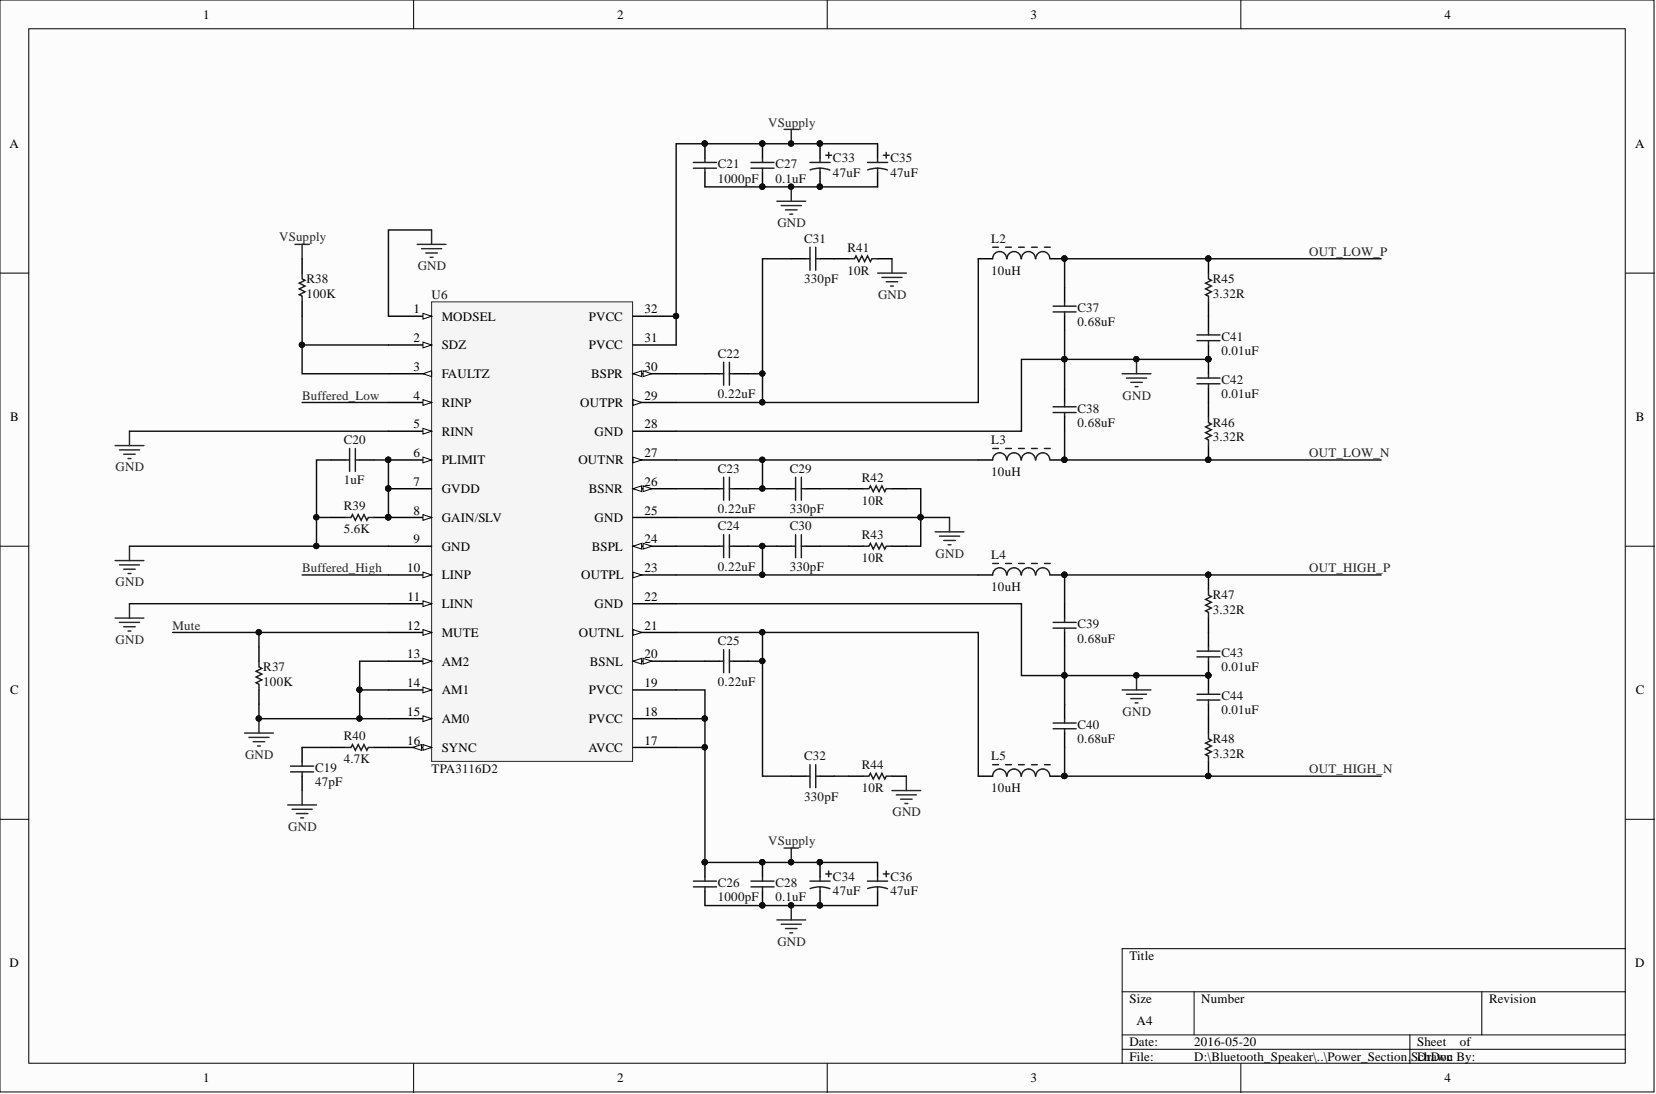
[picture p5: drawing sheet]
<svg xmlns="http://www.w3.org/2000/svg" width="292mm" height="193mm" viewBox="0 0 292 193" stroke-linecap="round" stroke-linejoin="round" font-family="sans-serif">
<defs><g id="words">
<g font-size="2.3">
<text x="35.9" y="3.3">1</text>
<text x="108.9" y="3.3">2</text>
<text x="181.8" y="3.3">3</text>
<text x="254.8" y="3.3">4</text>
<text x="1.7" y="26.1">A</text>
<text x="288.4" y="26.1">A</text>
<text x="72.9" y="55.3">1</text>
<text x="77.9" y="56.5">MODSEL</text>
<text x="103.9" y="56.5">PVCC</text>
<text x="113.7" y="55.3">32</text>
<text x="72.9" y="60.3">2</text>
<text x="72.9" y="65.4">3</text>
<text x="77.9" y="61.6">SDZ</text>
<text x="103.9" y="61.6">PVCC</text>
<text x="113.7" y="65.4">30</text>
<text x="113.7" y="60.3">31</text>
<text x="72.9" y="70.5">4</text>
<text x="77.9" y="66.7">FAULTZ</text>
<text x="77.9" y="71.8">RINP</text>
<text x="102.4" y="71.8">OUTPR</text>
<text x="104.3" y="66.7">BSPR</text>
<text x="113.7" y="70.5">29</text>
<text x="1.8" y="74.3">B</text>
<text x="72.9" y="75.6">5</text>
<text x="77.9" y="76.8">RINN</text>
<text x="104.9" y="76.8">GND</text>
<text x="113.7" y="75.6">28</text>
<text x="288.5" y="74.3">B</text>
<text x="72.9" y="80.6">6</text>
<text x="77.9" y="81.9">PLIMIT</text>
<text x="102" y="81.9">OUTNR</text>
<text x="113.7" y="80.6">27</text>
<text x="72.9" y="85.7">7</text>
<text x="77.9" y="87">GVDD</text>
<text x="103.9" y="87">BSNR</text>
<text x="113.7" y="85.7">26</text>
<text x="72.9" y="90.8">8</text>
<text x="72.9" y="95.8">9</text>
<text x="77.9" y="92">GAIN/SLV</text>
<text x="104.9" y="92">GND</text>
<text x="113.7" y="95.8">24</text>
<text x="113.7" y="90.8">25</text>
<text x="71.8" y="100.9">10</text>
<text x="77.9" y="97.1">GND</text>
<text x="104.4" y="97.1">BSPL</text>
<text x="113.7" y="100.9">23</text>
<text x="71.9" y="106">11</text>
<text x="77.9" y="102.2">LINP</text>
<text x="77.9" y="107.2">LINN</text>
<text x="102.5" y="102.2">OUTPL</text>
<text x="104.9" y="107.2">GND</text>
<text x="113.7" y="106">22</text>
<text x="71.8" y="111.1">12</text>
<text x="77.9" y="112.3">MUTE</text>
<text x="102.1" y="112.3">OUTNL</text>
<text x="113.7" y="111.1">21</text>
<text x="71.8" y="116.1">13</text>
<text x="77.9" y="117.4">AM2</text>
<text x="104" y="117.4">BSNL</text>
<text x="113.7" y="116.1">20</text>
<text x="1.8" y="122.5">C</text>
<text x="71.8" y="121.2">14</text>
<text x="77.9" y="122.5">AM1</text>
<text x="103.9" y="122.5">PVCC</text>
<text x="113.7" y="121.2">19</text>
<text x="288.5" y="122.5">C</text>
<text x="71.8" y="126.3">15</text>
<text x="71.8" y="131.3">16</text>
<text x="77.9" y="127.5">AM0</text>
<text x="103.9" y="127.5">PVCC</text>
<text x="113.7" y="131.3">17</text>
<text x="113.7" y="126.3">18</text>
<text x="77.9" y="132.6">SYNC</text>
<text x="103.8" y="132.6">AVCC</text>
<text x="1.7" y="170.6">D</text>
<text x="199.2" y="169.4">Title</text>
<text x="288.4" y="170.6">D</text>
<text x="199.2" y="177">Size</text>
<text x="211.9" y="177">Number</text>
<text x="262.6" y="177">Revision</text>
<text x="199.2" y="184.6">Date:</text>
<text x="200.5" y="180.8">A4</text>
<text x="210.6" y="184.6">2016-05-20</text>
<text x="250" y="184.6">Sheet</text>
<text x="257.5" y="184.6">of</text>
<text x="35.9" y="190.9">1</text>
<text x="108.9" y="190.9">2</text>
<text x="181.8" y="190.9">3</text>
<text x="199.2" y="187.1">File:</text>
<text x="210.6" y="187.1">D:\Bluetooth_Speaker\..\Power_Section.SchDoc</text>
<text x="250" y="187.1">Drawn By:</text>
<text x="254.8" y="190.9">4</text>
</g>
<g font-size="2.3" fill="#262626">
<text x="135.5" y="22.3">VSupply</text>
<text x="137.1" y="40.1">GND</text>
<text x="49.2" y="42.6">VSupply</text>
<text x="73.7" y="47.7">GND</text>
<text x="230.9" y="45.1">OUT_LOW_P</text>
<text x="154.9" y="52.7">GND</text>
<text x="53.3" y="70.5">Buffered_Low</text>
<text x="198" y="70.5">GND</text>
<text x="20.4" y="83.2">GND</text>
<text x="230.9" y="80.6">OUT_LOW_N</text>
<text x="53.3" y="100.9">Buffered_High</text>
<text x="165" y="98.4">GND</text>
<text x="230.9" y="100.9">OUT_HIGH_P</text>
<text x="20.4" y="103.4">GND</text>
<text x="20.4" y="113.6">GND</text>
<text x="30.5" y="111.1">Mute</text>
<text x="198" y="126.3">GND</text>
<text x="43.2" y="133.9">GND</text>
<text x="230.9" y="136.4">OUT_HIGH_N</text>
<text x="50.8" y="146.5">GND</text>
<text x="135.5" y="149.1">VSupply</text>
<text x="157.4" y="144">GND</text>
<text x="137.1" y="166.8">GND</text>
</g>
<g font-size="2.3" fill="#0e0e0e">
<text x="126.6" y="29.7">C21</text>
<text x="136.8" y="29.7">C27</text>
<text x="146.9" y="28.7">C33</text>
<text x="157.1" y="28.7">C35</text>
<text x="126.6" y="32.2">1000pF</text>
<text x="136.8" y="32.2">0.1uF</text>
<text x="146.9" y="31.2">47uF</text>
<text x="157.1" y="31.2">47uF</text>
<text x="141.9" y="42.9">C31</text>
<text x="149.5" y="44.4">R41</text>
<text x="174.8" y="42.9">L2</text>
<text x="54.1" y="49.9">R38</text>
<text x="54.1" y="52.5">100K</text>
<text x="76.1" y="52.7">U6</text>
<text x="141.9" y="49.9">330pF</text>
<text x="149.5" y="48.4">10R</text>
<text x="174.8" y="48.4">10uH</text>
<text x="213.9" y="49.9">R45</text>
<text x="213.9" y="52.5">3.32R</text>
<text x="190.1" y="55">C37</text>
<text x="190.1" y="57.6">0.68uF</text>
<text x="126.6" y="63.1">C22</text>
<text x="215.4" y="60.1">C41</text>
<text x="215.4" y="62.6">0.01uF</text>
<text x="126.6" y="70.2">0.22uF</text>
<text x="215.4" y="67.7">C42</text>
<text x="215.4" y="70.2">0.01uF</text>
<text x="190.1" y="72.8">C38</text>
<text x="190.1" y="75.3">0.68uF</text>
<text x="213.9" y="75.3">R46</text>
<text x="213.9" y="77.8">3.32R</text>
<text x="60.6" y="78.3">C20</text>
<text x="126.6" y="83.4">C23</text>
<text x="139.3" y="83.4">C29</text>
<text x="174.8" y="78.3">L3</text>
<text x="174.8" y="83.9">10uH</text>
<text x="60.6" y="85.4">1uF</text>
<text x="152" y="84.9">R42</text>
<text x="152" y="89">10R</text>
<text x="60.6" y="90">R39</text>
<text x="60.6" y="94.1">5.6K</text>
<text x="126.6" y="90.5">0.22uF</text>
<text x="126.6" y="93.6">C24</text>
<text x="139.3" y="90.5">330pF</text>
<text x="139.3" y="93.6">C30</text>
<text x="152" y="95.1">R43</text>
<text x="126.6" y="100.7">0.22uF</text>
<text x="139.3" y="100.7">330pF</text>
<text x="152" y="99.1">10R</text>
<text x="174.8" y="98.6">L4</text>
<text x="174.8" y="104.2">10uH</text>
<text x="213.9" y="105.7">R47</text>
<text x="126.6" y="113.8">C25</text>
<text x="190.1" y="110.8">C39</text>
<text x="190.1" y="113.3">0.68uF</text>
<text x="213.9" y="108.3">3.32R</text>
<text x="46.4" y="118.4">R37</text>
<text x="215.4" y="115.9">C43</text>
<text x="215.4" y="118.4">0.01uF</text>
<text x="46.4" y="120.9">100K</text>
<text x="126.6" y="120.9">0.22uF</text>
<text x="215.4" y="123.5">C44</text>
<text x="60.6" y="130.6">R40</text>
<text x="190.1" y="128.5">C40</text>
<text x="190.1" y="131.1">0.68uF</text>
<text x="213.9" y="131.1">R48</text>
<text x="215.4" y="126">0.01uF</text>
<text x="55.6" y="136.2">C19</text>
<text x="60.6" y="134.6">4.7K</text>
<text x="76.1" y="136.4">TPA3116D2</text>
<text x="141.9" y="134.1">C32</text>
<text x="152" y="135.6">R44</text>
<text x="174.8" y="134.1">L5</text>
<text x="213.9" y="133.6">3.32R</text>
<text x="55.6" y="138.7">47pF</text>
<text x="141.9" y="141.2">330pF</text>
<text x="152" y="139.7">10R</text>
<text x="174.8" y="139.7">10uH</text>
<text x="146.9" y="155.4">C34</text>
<text x="157.1" y="155.4">C36</text>
<text x="126.6" y="156.4">C26</text>
<text x="126.6" y="159">1000pF</text>
<text x="136.8" y="156.4">C28</text>
<text x="136.8" y="159">0.1uF</text>
<text x="146.9" y="158">47uF</text>
<text x="157.1" y="158">47uF</text>
</g>
</g></defs>
<g fill="#fcfcfc" stroke="#000" stroke-width=".18">
<path d="M0 0h291.8v192.6h-291.8z"/>
<path d="M5.1 5.1h281.6v182.4h-281.6z"/>
</g>
<g fill="none" stroke="#000" stroke-width=".18">
<path d="M73 0v5.1M145.9 0v5.1M218.9 0v5.1M0 48.2h5.1M286.8 48.2h5M0 96.3h5.1M286.8 96.3h5M0 144.5h5.1M286.8 144.5h5M197.9 174.9h88.9M210.6 174.9v7.6M261.4 174.9v7.6"/>
<path d="M286.8 167.3h-88.9v20.3M73 187.6v5.1M145.9 187.6v5.1M197.9 182.5h88.9M197.9 185.1h88.9M218.9 187.6v5.1M248.7 182.5v5.1"/>
</g>
<path d="M76.1 53.2h35.5v81.1h-35.5z" fill="#f5f5f5" stroke="#262626" stroke-width=".18"/>
<path d="M68.5 55.8h7.6" fill="none" stroke="#000" stroke-width=".25"/>
<path d="M74.6 55.3l1.5 .5-1.5 .5z" fill="#fcfcfc"/>
<path d="M74.6 55.3l1.5 .5-1.5 .5z" fill="none" stroke="#000" stroke-width=".18"/>
<path d="M68.5 60.9h7.6" fill="none" stroke="#000" stroke-width=".25"/>
<path d="M74.6 60.3l1.5 .6-1.5 .5z" fill="#fcfcfc"/>
<path d="M74.6 60.3l1.5 .6-1.5 .5z" fill="none" stroke="#000" stroke-width=".18"/>
<path d="M68.5 65.9h7.6" fill="none" stroke="#000" stroke-width=".25"/>
<path d="M74.6 65.9l1.5-.5v1z" fill="#fcfcfc"/>
<path d="M74.6 65.9l1.5-.5v1z" fill="none" stroke="#000" stroke-width=".18"/>
<path d="M68.5 71h7.6" fill="none" stroke="#000" stroke-width=".25"/>
<path d="M74.6 70.5l1.5 .5-1.5 .5z" fill="#fcfcfc"/>
<path d="M74.6 70.5l1.5 .5-1.5 .5z" fill="none" stroke="#000" stroke-width=".18"/>
<path d="M68.5 76.1h7.6" fill="none" stroke="#000" stroke-width=".25"/>
<path d="M74.6 75.6l1.5 .5-1.5 .5z" fill="#fcfcfc"/>
<path d="M74.6 75.6l1.5 .5-1.5 .5z" fill="none" stroke="#000" stroke-width=".18"/>
<path d="M68.5 81.1h7.6" fill="none" stroke="#000" stroke-width=".25"/>
<path d="M74.6 80.6l1.5 .5-1.5 .5z" fill="#fcfcfc"/>
<path d="M74.6 80.6l1.5 .5-1.5 .5z" fill="none" stroke="#000" stroke-width=".18"/>
<g fill="#0e0e0e" stroke="#0e0e0e" stroke-width=".18">
<circle cx="68.5" cy="81.1" r=".47"/>
<circle cx="68.5" cy="86.2" r=".47"/>
</g>
<path d="M68.5 86.2h7.6M68.5 91.3h7.6" fill="none" stroke="#000" stroke-width=".25"/>
<path d="M74.6 90.8l1.5 .5-1.5 .5z" fill="#fcfcfc"/>
<path d="M74.6 90.8l1.5 .5-1.5 .5z" fill="none" stroke="#000" stroke-width=".18"/>
<circle cx="68.5" cy="91.2" r=".47" fill="#0e0e0e" stroke="#0e0e0e" stroke-width=".18"/>
<path d="M68.5 96.3h7.6M68.5 101.4h7.6" fill="none" stroke="#000" stroke-width=".25"/>
<path d="M74.6 100.9l1.5 .5-1.5 .5z" fill="#fcfcfc"/>
<path d="M74.6 100.9l1.5 .5-1.5 .5z" fill="none" stroke="#000" stroke-width=".18"/>
<path d="M68.5 106.5h7.6" fill="none" stroke="#000" stroke-width=".25"/>
<path d="M74.6 106l1.5 .5-1.5 .5z" fill="#fcfcfc"/>
<path d="M74.6 106l1.5 .5-1.5 .5z" fill="none" stroke="#000" stroke-width=".18"/>
<path d="M68.5 111.6h7.6" fill="none" stroke="#000" stroke-width=".25"/>
<path d="M74.6 111.1l1.5 .5-1.5 .5z" fill="#fcfcfc"/>
<path d="M74.6 111.1l1.5 .5-1.5 .5z" fill="none" stroke="#000" stroke-width=".18"/>
<path d="M68.5 116.6h7.6" fill="none" stroke="#000" stroke-width=".25"/>
<path d="M74.6 116.1l1.5 .5-1.5 .5z" fill="#fcfcfc"/>
<path d="M74.6 116.1l1.5 .5-1.5 .5z" fill="none" stroke="#000" stroke-width=".18"/>
<path d="M68.5 121.7h7.6" fill="none" stroke="#000" stroke-width=".25"/>
<path d="M74.6 121.2l1.5 .5-1.5 .5z" fill="#fcfcfc"/>
<path d="M74.6 121.2l1.5 .5-1.5 .5z" fill="none" stroke="#000" stroke-width=".18"/>
<path d="M68.5 126.8h7.6" fill="none" stroke="#000" stroke-width=".25"/>
<path d="M74.6 126.3l1.5 .5-1.5 .5z" fill="#fcfcfc"/>
<path d="M74.6 126.3l1.5 .5-1.5 .5z" fill="none" stroke="#000" stroke-width=".18"/>
<path d="M68.5 131.8h7.6" fill="none" stroke="#000" stroke-width=".25"/>
<path d="M74.6 131.3l1.5 .5-1.5 .5z" fill="#fcfcfc"/>
<path d="M74.6 131.3l1.5 .5-1.5 .5z" fill="none" stroke="#000" stroke-width=".18"/>
<path d="M72.8 131.8l1.6-.5v1z" fill="#fcfcfc"/>
<path d="M72.8 131.8l1.6-.5v1z" fill="none" stroke="#000" stroke-width=".18"/>
<path d="M111.7 116.6h7.6M111.7 131.8h7.6M111.7 126.8h7.6M111.7 121.7h7.6" fill="none" stroke="#000" stroke-width=".25"/>
<path d="M111.7 116.6l1.5-.5v1z" fill="#fcfcfc"/>
<path d="M111.7 116.6l1.5-.5v1z" fill="none" stroke="#000" stroke-width=".18"/>
<path d="M113.4 116.1l1.6 .5-1.6 .5z" fill="#fcfcfc"/>
<path d="M113.4 116.1l1.6 .5-1.6 .5z" fill="none" stroke="#000" stroke-width=".18"/>
<path d="M111.7 111.6h7.6" fill="none" stroke="#000" stroke-width=".25"/>
<path d="M111.7 111.1l1.5 .5-1.5 .5z" fill="#fcfcfc"/>
<path d="M111.7 111.1l1.5 .5-1.5 .5z" fill="none" stroke="#000" stroke-width=".18"/>
<path d="M111.7 106.5h7.6M111.7 101.4h7.6" fill="none" stroke="#000" stroke-width=".25"/>
<path d="M111.7 100.9l1.5 .5-1.5 .5z" fill="#fcfcfc"/>
<path d="M111.7 100.9l1.5 .5-1.5 .5z" fill="none" stroke="#000" stroke-width=".18"/>
<path d="M111.7 96.3h7.6" fill="none" stroke="#000" stroke-width=".25"/>
<path d="M111.7 96.3l1.5-.5v1.1z" fill="#fcfcfc"/>
<path d="M111.7 96.3l1.5-.5v1.1z" fill="none" stroke="#000" stroke-width=".18"/>
<path d="M113.4 95.8l1.6 .5-1.6 .6z" fill="#fcfcfc"/>
<path d="M113.4 95.8l1.6 .5-1.6 .6z" fill="none" stroke="#000" stroke-width=".18"/>
<path d="M111.7 91.3h7.6M111.7 86.2h7.6" fill="none" stroke="#000" stroke-width=".25"/>
<path d="M111.7 86.2l1.5-.5v1z" fill="#fcfcfc"/>
<path d="M111.7 86.2l1.5-.5v1z" fill="none" stroke="#000" stroke-width=".18"/>
<path d="M113.4 85.7l1.6 .5-1.6 .5z" fill="#fcfcfc"/>
<path d="M113.4 85.7l1.6 .5-1.6 .5z" fill="none" stroke="#000" stroke-width=".18"/>
<path d="M111.7 81.1h7.6" fill="none" stroke="#000" stroke-width=".25"/>
<path d="M111.7 80.6l1.5 .5-1.5 .5z" fill="#fcfcfc"/>
<path d="M111.7 80.6l1.5 .5-1.5 .5z" fill="none" stroke="#000" stroke-width=".18"/>
<path d="M111.7 76.1h7.6M111.7 71h7.6" fill="none" stroke="#000" stroke-width=".25"/>
<path d="M111.7 70.5l1.5 .5-1.5 .5z" fill="#fcfcfc"/>
<path d="M111.7 70.5l1.5 .5-1.5 .5z" fill="none" stroke="#000" stroke-width=".18"/>
<path d="M111.7 65.9h7.6" fill="none" stroke="#000" stroke-width=".25"/>
<path d="M111.7 65.9l1.5-.5v1z" fill="#fcfcfc"/>
<path d="M111.7 65.9l1.5-.5v1z" fill="none" stroke="#000" stroke-width=".18"/>
<path d="M113.4 65.4l1.6 .5-1.6 .5z" fill="#fcfcfc"/>
<path d="M113.4 65.4l1.6 .5-1.6 .5z" fill="none" stroke="#000" stroke-width=".18"/>
<g fill="none" stroke="#000" stroke-width=".25">
<path d="M124.3 25.4v2.5M124.3 30.4v2.6M134.5 25.4v2.5M134.5 30.4v2.6M144.6 25.4v2.5M144.6 30.4v2.6M154.8 25.4v2.5M154.8 30.4v2.6M53.3 45.6v2.6M53.3 53.2v2.6M111.7 55.8h7.6M139.6 45.6h2.5"/>
<path d="M144.6 45.6h5.1M154.8 45.6h2.5M172.6 45.6h2.5M185.2 45.6h2.6M187.8 50.7v2.5M187.8 55.8v2.5M213.2 45.6v2.6M213.2 53.2v5.1M111.7 60.9h7.6M124.3 65.9h2.6M129.4 65.9h2.6M187.8 68.5v2.5"/>
<path d="M187.8 73.5v2.6M213.2 60.9v5M213.2 68.5v5M213.2 78.6v2.5M58.4 91.3h2.5M58.4 81.1h2.5M63.4 81.1h2.6M66 91.3h2.5M124.3 86.2h2.6M124.3 96.3h2.6M129.4 86.2h2.6M129.4 96.3h2.6"/>
<path d="M137 86.2h2.6M137 96.3h2.6M142.1 86.2h2.5M142.1 96.3h2.5M149.7 86.2h2.6M149.7 96.3h2.6M157.3 86.2h2.6M157.3 96.3h2.6M172.6 81.1h2.5M185.2 81.1h2.6M45.7 114.1v2.5M124.3 116.6h2.6"/>
<path d="M129.4 116.6h2.6M172.6 101.4h2.5M185.2 101.4h2.6M187.8 106.5v2.5M187.8 111.6v2.5M213.2 101.4v2.6M213.2 109v5.1M213.2 116.6v5.1M45.7 121.7v2.5M53.3 131.8v2.6M53.3 136.9v2.5M58.4 131.8h2.5"/>
<path d="M66 131.8h2.5M139.6 136.9h2.5M144.6 136.9h2.6M149.7 136.9h2.6M157.3 136.9h2.6M172.6 136.9h2.5M185.2 136.9h2.6M187.8 124.2v2.6M187.8 129.3v2.5M213.2 124.2v5.1M213.2 134.4v2.5M124.3 152.1v2.6"/>
<path d="M124.3 157.2v2.5M134.5 152.1v2.6M134.5 157.2v2.5M144.6 152.1v2.6M144.6 157.2v2.5M154.8 152.1v2.6M154.8 157.2v2.5"/>
</g>
<g fill="#0e0e0e" stroke="#0e0e0e" stroke-width=".18">
<circle cx="119.2" cy="55.7" r=".47"/>
<circle cx="68.5" cy="81.1" r=".47"/>
<circle cx="68.5" cy="86.2" r=".47"/>
<circle cx="68.5" cy="91.2" r=".47"/>
<circle cx="139.5" cy="32.9" r=".47"/>
<circle cx="53.3" cy="60.8" r=".47"/>
<circle cx="55.8" cy="91.2" r=".47"/>
<circle cx="55.8" cy="96.3" r=".47"/>
<circle cx="45.6" cy="126.7" r=".47"/>
<circle cx="45.6" cy="111.5" r=".47"/>
<circle cx="63.4" cy="121.7" r=".47"/>
<circle cx="63.4" cy="126.7" r=".47"/>
<circle cx="124.3" cy="25.3" r=".47"/>
<circle cx="134.5" cy="32.9" r=".47"/>
<circle cx="134.5" cy="25.3" r=".47"/>
<circle cx="144.6" cy="25.3" r=".47"/>
<circle cx="144.6" cy="32.9" r=".47"/>
<circle cx="139.5" cy="25.3" r=".47"/>
<circle cx="134.5" cy="86.2" r=".47"/>
<circle cx="134.5" cy="96.3" r=".47"/>
<circle cx="134.5" cy="116.6" r=".47"/>
<circle cx="134.5" cy="65.9" r=".47"/>
<circle cx="187.7" cy="45.6" r=".47"/>
<circle cx="187.7" cy="81.1" r=".47"/>
<circle cx="187.7" cy="101.4" r=".47"/>
<circle cx="187.7" cy="136.9" r=".47"/>
<circle cx="213.1" cy="45.6" r=".47"/>
<circle cx="213.1" cy="101.4" r=".47"/>
<circle cx="213.1" cy="81.1" r=".47"/>
<circle cx="213.1" cy="136.9" r=".47"/>
<circle cx="213.1" cy="63.3" r=".47"/>
<circle cx="213.1" cy="119.1" r=".47"/>
<circle cx="134.5" cy="111.5" r=".47"/>
<circle cx="134.5" cy="71" r=".47"/>
<circle cx="134.5" cy="81.1" r=".47"/>
<circle cx="134.5" cy="101.4" r=".47"/>
<circle cx="162.4" cy="91.2" r=".47"/>
<circle cx="200.4" cy="63.3" r=".47"/>
<circle cx="200.4" cy="119.1" r=".47"/>
<circle cx="139.5" cy="159.7" r=".47"/>
<circle cx="124.3" cy="152.1" r=".47"/>
<circle cx="134.5" cy="159.7" r=".47"/>
<circle cx="134.5" cy="152.1" r=".47"/>
<circle cx="144.6" cy="152.1" r=".47"/>
<circle cx="144.6" cy="159.7" r=".47"/>
<circle cx="139.5" cy="152.1" r=".47"/>
<circle cx="124.3" cy="126.7" r=".47"/>
<circle cx="187.7" cy="63.3" r=".47"/>
<circle cx="187.7" cy="119.1" r=".47"/>
<circle cx="124.3" cy="131.8" r=".47"/>
</g>
<g fill="none" stroke="#262626" stroke-width=".25">
<path d="M137 35.5h5.1M137.8 36.3h3.5M138.3 22.8h2.5M138.6 37h2M139.3 37.8h.5M139.6 22.8v2.6M139.6 33v2.5M52 43.1h2.6M53.3 43.1v2.5M73.6 43.1h5.1M74.4 43.9h3.5M75.1 44.6h2"/>
<path d="M75.9 45.4h.5M76.1 40.6v2.5M154.8 48.2h5.1M155.6 48.9h3.5M156.3 49.7h2M157.1 50.5h.5M157.3 45.6v2.6M20.3 78.6h5.1M21.1 79.4h3.5M22.8 76.1v2.5M197.9 65.9h5.1M198.7 66.7h3.5"/>
<path d="M199.5 67.4h2M200.2 68.2h.5M200.5 63.4v2.5M20.3 98.9h5.1M21.1 99.6h3.5M21.8 80.1h2.1M22.6 80.9h.5M22.8 96.3v2.6M164.9 93.8h5.1M165.7 94.6h3.6M166.5 95.3h2M167.2 96.1h.5"/>
<path d="M167.5 91.3v2.5M20.3 109h5.1M21.1 109.8h3.5M21.8 100.4h2.1M21.8 110.5h2.1M22.6 101.2h.5M22.6 111.3h.5M22.8 106.5v2.5M200.5 119.2v2.5M43.1 129.3h5.1M43.9 130.1h3.6M44.7 130.8h2"/>
<path d="M45.4 131.6h.5M45.7 126.8v2.5M53.3 139.4v2.6M157.3 139.4h5.1M159.9 136.9v2.5M197.9 121.7h5.1M198.7 122.5h3.5M199.5 123.2h2M200.2 124h.5M50.8 142h5M51.5 142.7h3.6M52.3 143.5h2"/>
<path d="M53 144.3h.5M138.3 149.6h2.5M139.6 149.6v2.5M139.6 159.7v2.6M158.1 140.2h3.5M158.9 141h2M159.6 141.7h.5M137 162.3h5.1M137.8 163h3.5M138.6 163.8h2M139.3 164.5h.5"/>
</g>
<g fill="none" stroke="#0e0e0e" stroke-width=".25">
<path d="M124.3 33h30.5M154.8 25.4h-35.5v35.5M53.3 55.8v5.1h15.2M76.1 40.6h-7.6v15.2M139.6 45.6h-5.1v20.3h-2.5M172.6 45.6v25.4h-53.3M187.8 58.3v10.2M243.6 45.6h-55.8v5.1M22.8 76.1h45.7M53.3 60.9v5h15.2M53.3 71h15.2M119.3 65.9h5"/>
<path d="M134.5 65.9v5.1M187.8 76.1v5h55.8M213.2 63.4h-33v12.7h-60.9M22.8 96.3h33M55.8 91.3h2.6M58.4 81.1h-2.6v15.2h12.7M66 81.1h2.5v10.2M119.3 81.1h53.3M119.3 91.3h48.2M119.3 96.3h5M119.3 86.2h5M132 86.2h5"/>
<path d="M132 96.3h5M134.5 81.1v5.1M134.5 96.3v5.1M144.6 96.3h5.1M144.6 86.2h5.1M159.9 86.2h2.5v10.1h-2.5M22.8 106.5h45.7M30.5 111.6h15.2M53.3 101.4h15.2M68.5 111.6h-22.8v2.5M68.5 116.6h-5.1v10.2h5.1M119.3 106.5h60.9v12.7h33"/>
<path d="M119.3 111.6h53.3v25.3M119.3 101.4h53.3M119.3 116.6h5M132 116.6h2.5v20.3h5.1M134.5 111.6v5M187.8 114.1v10.1M243.6 101.4h-55.8v5.1M45.7 124.2v2.6h17.7M53.3 131.8h5.1M63.4 121.7h5.1M119.3 131.8h5v20.3h30.5M119.3 121.7h5v10.1"/>
<path d="M119.3 126.8h5M147.2 136.9h2.5M187.8 131.8v5.1h55.8M124.3 159.7h30.5"/>
</g>
<g fill="none" stroke="#1c1c1c" stroke-width=".25">
<path d="M122.3 28.7h4.1M122.3 29.7h4.1M124.3 27.9v.8M124.3 29.7v.7M132.5 28.7h4M132.5 29.7h4M134.5 27.9v.8M134.5 29.7v.7M142.9 28.7h3.5M144.6 29.7l-1.7 .3M144.6 29.7l1.8 .3M144.6 27.9v.8"/>
<path d="M144.6 29.7v.7M145.7 27.4h1M146.2 26.9v1M153 28.7h3.6M154.8 29.7l-1.8 .3M154.8 29.7l1.7 .3M154.8 27.9v.8M154.8 29.7v.7M155.8 27.4h1M156.3 26.9v1M53.3 48.2v1l.5 .2-1 .5 1 .6-1 .5 1 .5-1 .5 .5 .2v1M142.1 45.6h.8"/>
<path d="M142.9 43.6v4.1M143.9 43.6v4.1M143.9 45.6h.7M149.7 45.6h1l.3-.5 .5 1 .5-1 .5 1 .5-1 .5 1 .3-.5h1M175.1 43.6h1M177.4 43.6h1M177.6 45.6a1.23 1.23 0 0 0-1.3-1.2 1.23 1.23 0 0 0-1.2 1.2M179.7 43.6h1M180.1 45.6a1.23 1.23 0 0 0-1.2-1.2 1.23 1.23 0 0 0-1.3 1.2M181.9 43.6h1.1M182.6 45.6a1.23 1.23 0 0 0-1.2-1.2 1.23 1.23 0 0 0-1.2 1.2M184.2 43.6h1"/>
<path d="M185.2 45.6a1.23 1.23 0 0 0-1.3-1.2 1.23 1.23 0 0 0-1.2 1.2M185.8 54h4M185.8 55h4M187.8 53.2v.8M187.8 55v.8M211.1 59.1h4.1M213.2 48.2v1l.5 .2-1 .5 1 .6-1 .5 1 .5-1 .5 .5 .2v1M213.2 58.3v.8M61.7 79.1v4.1M62.7 79.1v4.1M126.9 65.9h.7M127.6 63.9v4.1"/>
<path d="M128.7 63.9v4.1M128.7 65.9h.7M175.1 79.1h1M177.4 79.1h1M179.7 79.1h1M181.9 79.1h1.1M184.2 79.1h1M185.8 71.8h4M185.8 72.8h4M187.8 71v.8M187.8 72.8v.7M211.1 60.1h4.1"/>
<path d="M211.1 66.7h4.1M211.1 67.7h4.1M213.2 73.5v1l.5 .3-1 .5 1 .5-1 .5 1 .5-1 .5 .5 .3v1M213.2 60.1v.8M213.2 65.9v.8M213.2 67.7v.8M60.9 91.3h1l.3-.5 .5 1 .5-1 .5 1 .5-1 .5 1 .3-.5h1M60.9 81.1h.8M62.7 81.1h.7M126.9 86.2h.7M126.9 96.3h.7M127.6 84.2v4"/>
<path d="M127.6 94.3v4.1M128.7 84.2v4M128.7 94.3v4.1M128.7 86.2h.7M128.7 96.3h.7M139.6 86.2h.7M139.6 96.3h.7M140.3 84.2v4M140.3 94.3v4.1M141.3 86.2h.8M141.3 96.3h.8M141.3 84.2v4"/>
<path d="M141.3 94.3v4.1M152.3 86.2h1l.2-.5 .5 1 .5-1 .5 1 .6-1 .5 1 .2-.5h1M152.3 96.3h1l.2-.5 .5 1.1 .5-1.1 .5 1.1 .6-1.1 .5 1.1 .2-.6h1M175.1 99.4h1M177.4 99.4h1M177.6 81.1a1.23 1.23 0 0 0-1.3-1.2 1.23 1.23 0 0 0-1.2 1.2M179.7 99.4h1M180.1 81.1a1.23 1.23 0 0 0-1.2-1.2 1.23 1.23 0 0 0-1.3 1.2M181.9 99.4h1.1M182.6 81.1a1.23 1.23 0 0 0-1.2-1.2 1.23 1.23 0 0 0-1.2 1.2M184.2 99.4h1M185.2 81.1a1.23 1.23 0 0 0-1.3-1.2 1.23 1.23 0 0 0-1.2 1.2"/>
<path d="M45.7 116.6v1l.5 .3-1 .5 1 .5-1 .5 1 .5-1 .5 .5 .3v1M126.9 116.6h.7M127.6 114.6v4.1M128.7 114.6v4.1M128.7 116.6h.7M177.6 101.4a1.23 1.23 0 0 0-1.3-1.3 1.23 1.23 0 0 0-1.2 1.3M180.1 101.4a1.23 1.23 0 0 0-1.2-1.3 1.23 1.23 0 0 0-1.3 1.3M182.6 101.4a1.23 1.23 0 0 0-1.2-1.3 1.23 1.23 0 0 0-1.2 1.3M185.2 101.4a1.23 1.23 0 0 0-1.3-1.3 1.23 1.23 0 0 0-1.2 1.3M185.8 109.8h4M185.8 110.8h4M187.8 109v.8"/>
<path d="M187.8 110.8v.8M211.1 114.9h4.1M211.1 115.9h4.1M213.2 104v1l.5 .2-1 .5 1 .5-1 .5 1 .5-1 .6 .5 .2v1M213.2 114.1v.8M213.2 115.9v.7M51.3 135.1h4M51.3 136.2h4M53.3 134.4v.7M53.3 136.2v.7M60.9 131.8h1l.3-.5 .5 1 .5-1 .5 1 .5-1 .5 1 .3-.5h1M142.1 136.9h.8"/>
<path d="M142.9 134.9v4M143.9 134.9v4M143.9 136.9h.7M152.3 136.9h1l.2-.5 .5 1 .5-1 .5 1 .6-1 .5 1 .2-.5h1M175.1 134.9h1M177.4 134.9h1M177.6 136.9a1.23 1.23 0 0 0-1.3-1.3 1.23 1.23 0 0 0-1.2 1.3M179.7 134.9h1M180.1 136.9a1.23 1.23 0 0 0-1.2-1.3 1.23 1.23 0 0 0-1.3 1.3M181.9 134.9h1.1M182.6 136.9a1.23 1.23 0 0 0-1.2-1.3 1.23 1.23 0 0 0-1.2 1.3M184.2 134.9h1"/>
<path d="M185.2 136.9a1.23 1.23 0 0 0-1.3-1.3 1.23 1.23 0 0 0-1.2 1.3M185.8 127.5h4M185.8 128.5h4M187.8 126.8v.7M187.8 128.5v.8M211.1 122.5h4.1M211.1 123.5h4.1M213.2 129.3v1l.5 .3-1 .5 1 .5-1 .5 1 .5-1 .5 .5 .3v1M213.2 121.7v.8M213.2 123.5v.7M122.3 155.4h4.1M122.3 156.4h4.1"/>
<path d="M124.3 154.7v.7M124.3 156.4v.8M132.5 155.4h4M132.5 156.4h4M134.5 154.7v.7M134.5 156.4v.8M142.9 155.4h3.5M144.6 156.4l-1.7 .3M144.6 156.4l1.8 .4M144.6 154.7v.7M144.6 156.4v.8M145.7 154.2h1"/>
<path d="M146.2 153.6v1.1M153 155.4h3.6M154.8 156.4l-1.8 .3M154.8 156.4l1.7 .4M154.8 154.7v.7M154.8 156.4v.8M155.8 154.2h1M156.3 153.6v1.1"/>
</g>
<use href="#words"/>
</svg>
